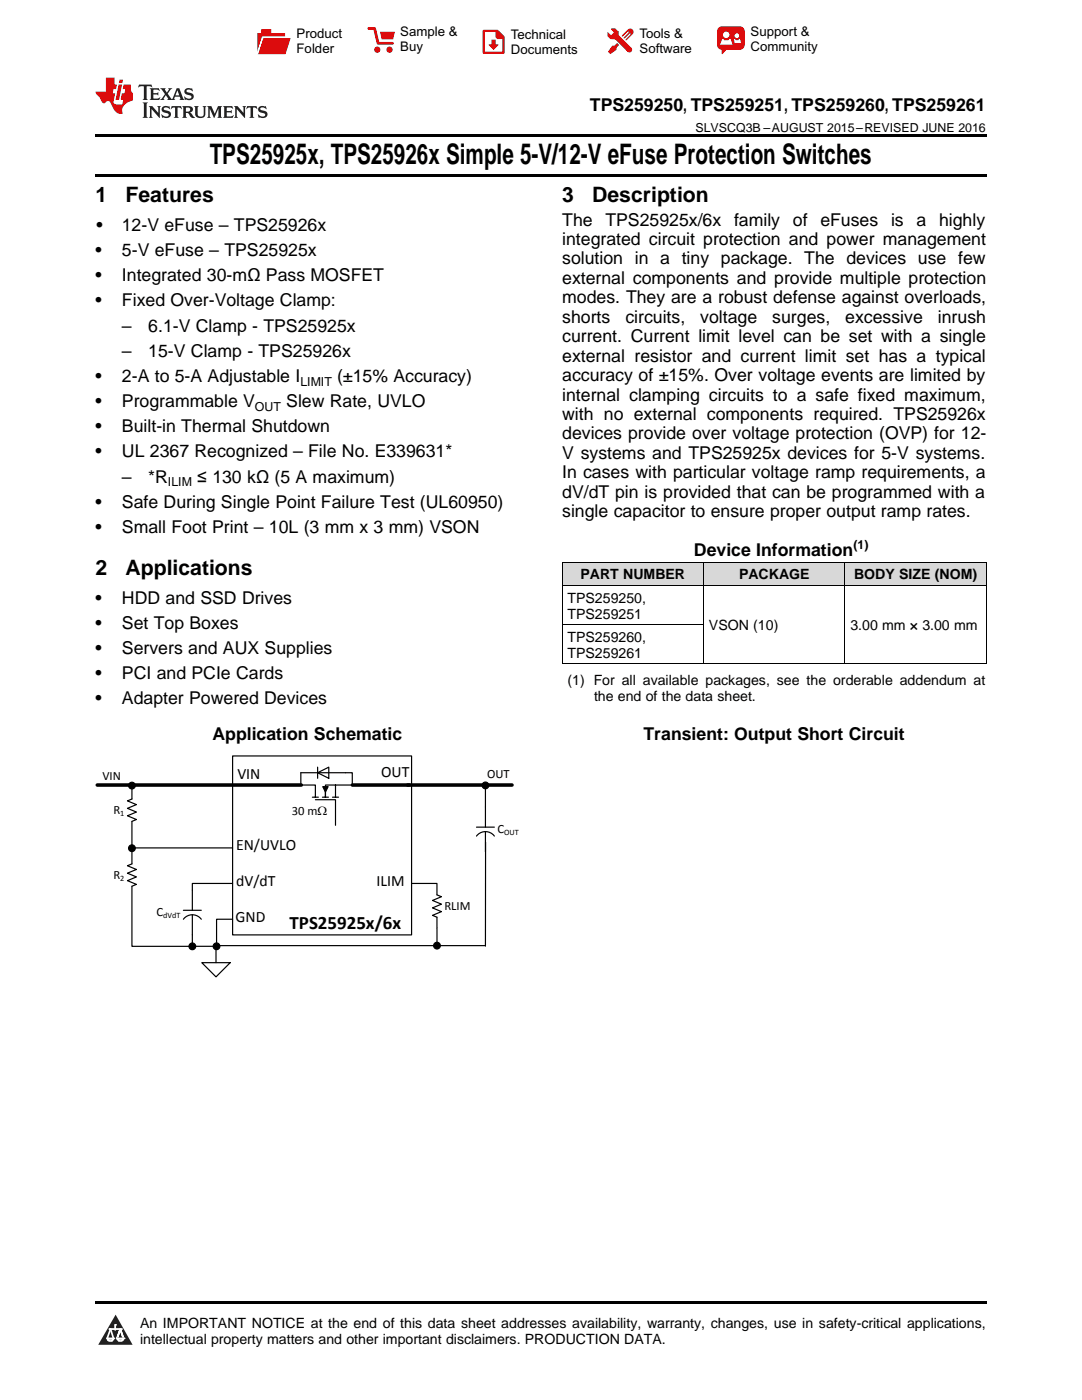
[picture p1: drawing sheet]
<svg xmlns="http://www.w3.org/2000/svg" width="216mm" height="279mm" viewBox="0 0 216 279" stroke-linecap="round" stroke-linejoin="round" font-family="sans-serif">
<defs><g id="words">
<text font-size="5.6" x="41.8" y="32.8">TPS25925x, TPS25926x Simple 5-V/12-V eFuse Protection Switches</text>
<g font-size="4.2">
<text x="19" y="40.4">1</text>
<text x="25" y="40.4">Features</text>
<text x="112.2" y="40.4">3</text>
<text x="118.2" y="40.4">Description</text>
<text x="19" y="114.8">2</text>
<text x="25" y="114.8">Applications</text>
</g>
<text font-size="3.8" x="57.8" y="185.4">TPS25925x/6x</text>
<g font-size="3.5">
<text x="117.7" y="22.2">TPS259250, TPS259251, TPS259260, TPS259261</text>
<text x="19.2" y="46.1">•</text>
<text x="24.3" y="46.1">12-V eFuse – TPS25926x</text>
<text x="112.2" y="45">The</text>
<text x="120.8" y="45">TPS25925x/6x</text>
<text x="146.5" y="45">family</text>
<text x="158.2" y="45">of</text>
<text x="163.7" y="45">eFuses</text>
<text x="177.8" y="45">is</text>
<text x="182.9" y="45">a</text>
<text x="187.4" y="45">highly</text>
<text x="19" y="51.1">•</text>
<text x="24.3" y="51.1">5-V eFuse – TPS25925x</text>
<text x="112.2" y="48.9">integrated circuit protection and power management</text>
<text x="112.2" y="52.8">solution in a tiny package. The devices use few</text>
<text x="19" y="56.1">•</text>
<text x="24.3" y="56.1">Integrated 30-mΩ Pass MOSFET</text>
<text x="112.2" y="56.7">external components and provide multiple protection</text>
<text x="19" y="61.1">•</text>
<text x="24.3" y="61.1">Fixed Over-Voltage Clamp:</text>
<text x="112.2" y="60.5">modes. They are a robust defense against overloads,</text>
<text x="112.2" y="64.4">shorts</text>
<text x="124.8" y="64.4">circuits,</text>
<text x="139.7" y="64.4">voltage</text>
<text x="154.1" y="64.4">surges,</text>
<text x="168.7" y="64.4">excessive</text>
<text x="187.1" y="64.4">inrush</text>
<text x="24.3" y="66.2">–</text>
<text x="24.3" y="71.3">–</text>
<text x="29.6" y="66.2">6.1-V Clamp - TPS25925x</text>
<text x="29.6" y="71.3">15-V Clamp - TPS25926x</text>
<text x="112.2" y="68.3">current. Current limit level can be set with a single</text>
<text x="19" y="76.3">•</text>
<text x="24.3" y="76.3">2-A to 5-A Adjustable I</text>
<text x="67.3" y="76.3">(±15% Accuracy)</text>
<text x="112.2" y="72.2">external resistor and current limit set has a typical</text>
<text x="112.2" y="76.1">accuracy of ±15%. Over voltage events are limited by</text>
<text x="19" y="81.3">•</text>
<text x="24.3" y="81.3">Programmable V</text>
<text x="57.1" y="81.3">Slew Rate, UVLO</text>
<text x="112.2" y="79.9">internal clamping circuits to a safe fixed maximum,</text>
<text x="112.2" y="83.8">with no external components required. TPS25926x</text>
<text x="19" y="86.3">•</text>
<text x="24.3" y="86.3">Built-in Thermal Shutdown</text>
<text x="112.2" y="87.7">devices provide over voltage protection (OVP) for 12-</text>
<text x="19" y="91.3">•</text>
<text x="24.3" y="91.3">UL 2367 Recognized – File No. E339631*</text>
<text x="112.2" y="91.6">V systems and TPS25925x devices for 5-V systems.</text>
<text x="112.2" y="95.5">In cases with particular voltage ramp requirements, a</text>
<text x="19" y="101.4">•</text>
<text x="24.3" y="96.4">–</text>
<text x="24.3" y="101.4">Safe During Single Point Failure Test (UL60950)</text>
<text x="29.6" y="96.4">*R</text>
<text x="39.4" y="96.4">≤ 130 kΩ (5 A maximum)</text>
<text x="112.2" y="99.3">dV/dT pin is provided that can be programmed with a</text>
<text x="19" y="106.4">•</text>
<text x="24.3" y="106.4">Small Foot Print – 10L (3 mm x 3 mm) VSON</text>
<text x="112.2" y="103.2">single capacitor to ensure proper output ramp rates.</text>
<text x="138.5" y="110.9">Device Information</text>
<text x="19" y="120.5">•</text>
<text x="19" y="125.6">•</text>
<text x="24.3" y="120.5">HDD and SSD Drives</text>
<text x="24.3" y="125.6">Set Top Boxes</text>
<text x="19" y="130.6">•</text>
<text x="24.3" y="130.6">Servers and AUX Supplies</text>
<text x="19" y="135.6">•</text>
<text x="24.3" y="135.6">PCI and PCIe Cards</text>
<text x="19" y="140.6">•</text>
<text x="24.3" y="140.6">Adapter Powered Devices</text>
<text x="42.4" y="147.7">Application Schematic</text>
<text x="128.4" y="147.7">Transient: Output Short Circuit</text>
</g>
<g font-size="3.1">
<text x="47.4" y="155.4">VIN</text>
<text x="76" y="155.2">OUT</text>
<text x="47.1" y="169.7">EN/UVLO</text>
<text x="47.1" y="176.8">dV/dT</text>
<text x="75.1" y="176.8">ILIM</text>
<text x="47" y="184">GND</text>
</g>
<g font-size="2.8">
<text x="115.8" y="115.6">PART NUMBER</text>
<text x="147.5" y="115.6">PACKAGE</text>
<text x="170.4" y="115.6">BODY SIZE (NOM)</text>
<text x="113.2" y="120.3">TPS259250,</text>
<text x="113.2" y="123.4">TPS259251</text>
<text x="141.5" y="125.8">VSON (10)</text>
<text x="169.7" y="125.8">3.00 mm × 3.00 mm</text>
<text x="113.2" y="128.1">TPS259260,</text>
<text x="113.2" y="131.3">TPS259261</text>
<text x="113.2" y="136.8">(1) For all available packages, see the orderable addendum at</text>
<text x="118.5" y="139.9">the end of the data sheet.</text>
<text x="27.9" y="265">An IMPORTANT NOTICE at the end of this data sheet addresses availability, warranty, changes, use in safety-critical applications,</text>
<text x="27.9" y="268.2">intellectual property matters and other important disclaimers. PRODUCTION DATA.</text>
</g>
<g font-size="2.6">
<text x="59.2" y="7.6">Product</text>
<text x="59.2" y="10.6">Folder</text>
<text x="79.9" y="7.3">Sample &amp;</text>
<text x="79.9" y="10.2">Buy</text>
<text x="101.9" y="7.8">Technical</text>
<text x="101.9" y="10.8">Documents</text>
<text x="127.6" y="7.6">Tools &amp;</text>
<text x="127.6" y="10.6">Software</text>
<text x="149.8" y="7.2">Support &amp;</text>
<text x="149.8" y="10.2">Community</text>
</g>
<g font-size="2.5">
<text x="138.8" y="26.3">SLVSCQ3B –AUGUST 2015–REVISED JUNE 2016</text>
<text x="59.9" y="77">LIMIT</text>
<text x="50.9" y="82">OUT</text>
<text x="33.5" y="97.1">ILIM</text>
<text x="170.3" y="109.5">(1)</text>
<text x="20.5" y="155.7">VIN</text>
<text x="97.2" y="155.2">OUT</text>
<text x="22.6" y="162.4">R</text>
<text x="58.2" y="162.7">30 m:</text>
<text x="99.2" y="166.3">C</text>
<text x="22.6" y="175.4">R</text>
<text x="31.2" y="182.9">C</text>
<text x="88.7" y="181.6">RLIM</text>
</g>
<g font-size="1.6">
<text x="24" y="162.8">1</text>
<text x="100.6" y="166.6">OUT</text>
<text x="24" y="175.7">2</text>
<text x="32.5" y="183.2">dVdT</text>
</g>
</g></defs>
<g fill="#d8d8d8">
<path d="M112.2 112.2h28.2v4.7h-28.2z"/>
<path d="M140.4 112.2h28.2v4.7h-28.2z"/>
<path d="M168.6 112.2h28.2v4.7h-28.2z"/>
</g>
<path d="M23.1 262.4l3.4 6h-6.9z" fill="#231f20"/>
<path d="M21.4 267.1h1.2l-.3 .5h-.3a.55 .55 0 0 1-.6-.5z" fill-rule="evenodd" fill="#fff"/>
<path d="M21.4 267.1h1.2l-.3 .5h-.3a.55 .55 0 0 1-.6-.5z" fill="none" stroke="#231f20" stroke-width=".34"/>
<path d="M21.4 267.1l1.2 .1-.3 .4h-.5z" fill="none" stroke="#fff" stroke-width=".34"/>
<path d="M23 265.3h.1" fill="none" stroke="#fff" stroke-width=".34"/>
<path d="M23 264.4v.9z" fill="#fff"/>
<path d="M23 264.4v.9z" fill="none" stroke="#fff" stroke-width=".34"/>
<circle cx="23" cy="264.4" r=".17" fill="#fff"/>
<path d="M21.9 265.2h.1" fill="none" stroke="#fff" stroke-width=".34"/>
<path d="M21.9 265.2h2.3z" fill="#fff"/>
<path d="M21.9 265.2h2.3z" fill="none" stroke="#fff" stroke-width=".34"/>
<circle cx="24.2" cy="265.2" r=".17" fill="#fff"/>
<path d="M23.3 267.1h.1" fill="none" stroke="#fff" stroke-width=".34"/>
<path d="M24 265.2l-.7 1.9z" fill="#fff"/>
<path d="M24 265.2l-.7 1.9z" fill="none" stroke="#fff" stroke-width=".34"/>
<path d="M24 265.2l.7 1.9z" fill="#fff"/>
<path d="M24 265.2l.7 1.9z" fill="none" stroke="#fff" stroke-width=".34"/>
<path d="M24.6 267.1h.1" fill="none" stroke="#fff" stroke-width=".34"/>
<circle cx="21.4" cy="267.1" r=".17" fill="#fff"/>
<path d="M22.1 265.2l-.7 1.9z" fill="#fff"/>
<path d="M22.1 265.2l-.7 1.9z" fill="none" stroke="#fff" stroke-width=".34"/>
<path d="M22.1 265.2l.5 1.9z" fill="#fff"/>
<path d="M22.1 265.2l.5 1.9z" fill="none" stroke="#fff" stroke-width=".34"/>
<circle cx="22.6" cy="267.1" r=".17" fill="#fff"/>
<path d="M23.4 267.1h1.3a.65 .65 0 0 1-.7 .5 .65 .65 0 0 1-.6-.5z" fill-rule="evenodd" fill="#fff"/>
<path d="M23.4 267.1h1.3a.65 .65 0 0 1-.7 .5 .65 .65 0 0 1-.6-.5z" fill="none" stroke="#231f20" stroke-width=".34"/>
<path d="M23.4 267.1h1.3l-.4 .5h-.6z" fill="none" stroke="#fff" stroke-width=".34"/>
<path d="M23.3 267.1h.1" fill="none" stroke="#fff" stroke-width=".34"/>
<circle cx="24.7" cy="267.1" r=".17" fill="#fff"/>
<path d="M19 259.7h177.8v.5h-177.8z" fill="#000"/>
<path d="M46.4 150.9h35.7v35.7h-35.7z" fill-rule="evenodd" fill="#fff"/>
<path d="M46.4 150.9h35.7v35.7h-35.7zM59.6 156.7h3.3v2.4M62.3 159.1h1.2M62.9 159.6h4v5.1M64.3 159.1h1.2M64.4 157h1.1l-.6 1.1zM66.3 159.1h1.3M66.9 156.7h-2v2.4v-2M70.3 156.7h-3.4v2.4" fill="none" stroke="#000" stroke-width=".24"/>
<path d="M64.4 157h1.1l-.6 1.1z" fill="#000"/>
<path d="M63.4 154.2l2.2-1.1v2.2z" fill="#fff"/>
<g fill="none" stroke="#000" stroke-width=".24">
<path d="M26.3 157.5v2l-.9 .3 1.8 .8-1.8 .7 1.8 .8-1.8 .7 1.8 .8-.9 .3v8.5l-.9 .4 1.8 .7-1.8 .8 1.8 .7-1.8 .8 1.8 .7-.9 .4v12h12.1M63.4 154.2l2.2-1.1v2.2zM63.4 153.1v2.2M70.3 156.7v-2.5h-10.3v2.5M96.9 156.7v8.4M46.4 176.3h-8v5.4M46.4 169.2h-20.1v.1M82.1 176.3h5.1v2.3l.9 .4-1.8 .7 1.8 .7-1.8 .8 1.8 .7-1.8 .8 .9 .4M95.1 166.9a2.23 2.23 0 0 1 3.5 0M95.1 165.1h3.5M96.9 166v22.8M36.6 183.5a2.23 2.23 0 0 1 3.6 0"/>
<path d="M36.6 181.7h3.6M38.4 182.6v6.3h4.1M46.4 183.5h-3.2v4.7M87.2 188.7h9.7"/>
<circle cx="26.3" cy="156.8" r=".67"/>
<circle cx="96.9" cy="156.7" r=".67"/>
<circle cx="26.3" cy="169.3" r=".67"/>
<circle cx="38.4" cy="188.9" r=".67"/>
<circle cx="43.2" cy="188.9" r=".67"/>
<circle cx="87.2" cy="188.7" r=".67"/>
</g>
<path d="M19.4 156.7h40.7M70.3 156.7h31.9" fill="none" stroke="#000" stroke-width=".71"/>
<g fill="#000">
<circle cx="26.3" cy="156.8" r=".67"/>
<circle cx="96.9" cy="156.7" r=".67"/>
<circle cx="26.3" cy="169.3" r=".67"/>
<circle cx="38.4" cy="188.9" r=".67"/>
<circle cx="43.2" cy="188.9" r=".67"/>
<circle cx="87.2" cy="188.7" r=".67"/>
</g>
<path d="M40.3 192.1h5.6l-2.8 2.9z" fill="#fff"/>
<path d="M40.3 192.1h5.6l-2.8 2.9zM43.1 189.3v2.8M87.1 188.6v.1h-43.9M87.2 183.1v5.6" fill="none" stroke="#000" stroke-width=".24"/>
<path d="M112.2 116.8h84.6M112.2 112.2h84.6M112.2 112.2v20.3M140.4 112.2v20.3M168.6 112.2v20.3M196.8 112.2v20.3M112.2 132.5h84.6M112.2 124.7h28.2" fill="none" stroke="#000" stroke-width=".2"/>
<path d="M19 34.8h177.8v.5h-177.8zM19 26.8h177.8v.6h-177.8z" fill="#000"/>
<path d="M27.7 16.9l-.1 .6 .6-.3h.5v.2v2.2l-.2 .4h1l-.2-.4v-2.2v-.2h.5l.6 .3-.2-.6zM29.9 17.6l.2 .4v1.6l-.2 .4h1.9l.1-.6a1.09 1.09 0 0 1-1.3 .1v-.6h.6l.4 .2v-.7l-.2 .2h-.8v-.6l.2-.1a1.01 1.01 0 0 1 1 .3l-.1-.6zM32 17.6l.9 1.2-1 1.2h.9l-.2-.3 .5-.7 .5 .7-.3 .3h1.7l-.2-.3 .1-.4h1l.1 .4-.2 .3h1l-.3-.4-.7-2h-.5l-1 2.2-.8-1.1 .9-1.1h-.9l.2 .2-.4 .7-.4-.7 .2-.2zM35.4 18l.4 1h-.8zM37 17.7a.66 .66 0 0 0-.2 .8 .66 .66 0 0 0 .6 .4l.7 .2 .1 .2a.8 .8 0 0 1-.7 .4 .8 .8 0 0 1-.7-.5l.1 .8 .2-.2a.94 .94 0 0 0 1.1 .1 .94 .94 0 0 0 .4-.9 1.48 1.48 0 0 0-1.3-.6v-.4a1.1 1.1 0 0 1 1.2 .2l-.2-.6-.2 .1-.5-.1zM28.5 20.4l.2 .4v2.3l-.2 .4h1l-.2-.4v-2.3l.2-.4zM29.7 21.2l.2 .4v1.5l-.2 .4h.8l-.3-.4 .1-1.3 1.6 1.8v-2l.2-.4h-.7l.2 .2v1.1l-1.2-1.3zM32.5 21.3a.66 .66 0 0 0-.2 .8 .66 .66 0 0 0 .6 .4l.6 .2 .2 .2a.8 .8 0 0 1-.8 .4 .8 .8 0 0 1-.7-.5l.2 .7 .2-.1a.94 .94 0 0 0 1 .1 .94 .94 0 0 0 .5-1 1.47 1.47 0 0 0-1.3-.6l-.1-.3a1.1 1.1 0 0 1 1.3 .2l-.2-.6-.2 .1-.5-.2zM34.3 21.2l-.2 .6a.64 .64 0 0 1 .8-.3v1.6l-.2 .4h1l-.3-.4 .1-1.6a.66 .66 0 0 1 .8 .3l-.2-.6zM36.3 21.2l.3 .4v1.5l-.3 .4h1l-.2-.2v-.7h.5l.1 .1a.8 .8 0 0 0 1.2 .7l-1-1a.62 .62 0 0 0 .6-.5 .62 .62 0 0 0-.6-.7zM37.1 21.5h.1a.48 .48 0 0 1 .6 0 .48 .48 0 0 1 .1 .6l-.2 .1-.6 .1zM38.7 21.2l.2 .2a2.29 2.29 0 0 0 .4 2 1.05 1.05 0 0 0 1.7-.7v-1.3l.2-.2h-.8l.2 .4v1.1a.61 .61 0 0 1-.6 .6 .61 .61 0 0 1-.6-.6v-1.1l.3-.4zM41.3 21.2l.3 .4v1.5l-.3 .4h.8l-.2-.4v-1.4l.8 1.9 .9-1.9v1.4l-.2 .4h.9l-.2-.4v-1.5l.2-.4h-.8l-.7 1.5-.6-1.5zM44.5 21.2l.2 .4v1.5l-.2 .4h1.9l.2-.6a1.1 1.1 0 0 1-1.4 .2v-.7h.6l.4 .2v-.6l-.2 .1-.8 .1v-.6l.2-.1a1.02 1.02 0 0 1 1.1 .2l-.2-.5zM46.7 21.2l.2 .4v1.5l-.2 .4h.8l-.3-.4 .1-1.3 1.6 1.8v-2l.2-.4h-.7l.2 .2v1.1l-1.2-1.3zM49.3 21.2l-.1 .6a.64 .64 0 0 1 .8-.3v1.6l-.3 .4h1l-.2-.4v-1.6a.66 .66 0 0 1 .8 .3l-.1-.6zM51.7 21.3a.66 .66 0 0 0-.2 .7 .66 .66 0 0 0 .7 .5l.6 .2 .1 .2a.8 .8 0 0 1-.7 .4 .8 .8 0 0 1-.7-.5l.1 .7 .2-.1a.94 .94 0 0 0 1.1 .1 .94 .94 0 0 0 .4-1 1.48 1.48 0 0 0-1.2-.6l-.1-.3a1.1 1.1 0 0 1 1.2 .2l-.2-.6-.1 .1-.6-.2z" fill="#231f20"/>
<path d="M21.1 15.5v2.8h-2v.4l.9 .9a.96 .96 0 0 0 1 1 .59 .59 0 0 1 .5-.4 .59 .59 0 0 1 .5 .3l.4 .8a1.61 1.61 0 0 0 2.1 1.3 1.63 1.63 0 0 1 1.1-2.2l.9-.3v-1.5a1.6 1.6 0 0 1-.4-1.7h-1.4l-.2 .9h.5l-.2 .8h-.5l-.2 1v.3h.5l-.2 .9h-.7a.74 .74 0 0 1-1-.6l.3-1.6h-.5l.2-.8h.5l.1-.9h-.4v-1.4zM23.7 16.9l-.7 3h.8l.6-3zM23.8 15.9l-.1 .7h.7l.2-.7z" fill="#ee1d23"/>
<g fill="#d60000">
<path d="M52.1 5.8h2v.8h2.8v4.2h-5.5v-4.2h.7z" fill-rule="evenodd"/>
<path d="M52.4 7.5h5.6l-1 3.3h-5.6z" fill-rule="evenodd"/>
</g>
<path d="M52.4 7.4h5.7l-.1 .1h-5.5l-1.1 3.3z" fill-rule="evenodd" fill="#fff"/>
<path d="M52.4 7.4h5.7l-.1 .1h-5.5l-1.1 3.3z" fill="none" stroke="#fff" stroke-width=".2"/>
<path d="M73.6 5.7h1.1l.7 2.9h2.9" fill="none" stroke="#d60000" stroke-width=".55"/>
<g fill="#d60000">
<path d="M75.8 6.3h3l-.4 1.6h-2.2z" fill-rule="evenodd"/>
<circle cx="75.3" cy="9.9" r=".62"/>
<circle cx="77.7" cy="9.9" r=".62"/>
</g>
<path d="M96.5 6.2h2.7l1.3 1.2v3.1h-4z" fill="none" stroke="#d60000" stroke-width=".44"/>
<g fill="#d60000">
<path d="M98.1 7.9h.8v1h.5l-.9 1.1-1-1v-.1h.6z" fill-rule="evenodd"/>
<path d="M98.9 6.2h.3l1.3 1.2v.4h-1.3l-.3-.4z" fill-rule="evenodd"/>
<path d="M121.9 5.7h.8l.7 .6 .1 .7 2.5 2.5-.8 .8-2.3-2.3-1.1-.2-.6-.6v-.8l.7 .6 .5-.4v-.2l-.5-.5z" fill-rule="evenodd"/>
<path d="M122.2 9.1h.4l.5-.5 .4 .4-.5 .5v.4l-1.2 .9-.5-.5z" fill-rule="evenodd"/>
<path d="M125.3 5.9a.67 .67 0 0 1 .9 0 .67 .67 0 0 1 0 .9z" fill-rule="evenodd"/>
<path d="M125.3 5.9l.9 .9-1.2 1.2h-.2v-.2l1-.9v-.2h-.2l-.9 1h-.2v-.2l.9-1 .1-.2h-.3l-.9 1h-.2v-.2z" fill-rule="evenodd"/>
<circle cx="125.6" cy="9.9" r=".54"/>
</g>
<path d="M123.3 6.3v.7" fill="none" stroke="#d60000" stroke-width=".2"/>
<g fill="#d60000">
<path d="M143.4 5.5l.6-.2h3.6a.95 .95 0 0 1 1 .9v2.8a.95 .95 0 0 1-1 .9h-3.6a.95 .95 0 0 1-.9-.9v-2.8z" fill-rule="evenodd"/>
<path d="M144 9.9h.9l-.7 .9h-.2z" fill-rule="evenodd"/>
</g>
<g fill="#fff">
<path d="M146.6 8.6h1.3z"/>
<path d="M144.1 7.8h.3l.1 .2h.8l.2-.2h.3l.4 1.1h-2.5z" fill-rule="evenodd"/>
<path d="M146.4 7.8h.3l.1 .2h.5l.2-.2h.2l.2 .8h-1.3z" fill-rule="evenodd"/>
<circle cx="144.9" cy="6.9" r=".65"/>
<circle cx="147" cy="7.1" r=".48"/>
</g>
<use href="#words"/>
</svg>
